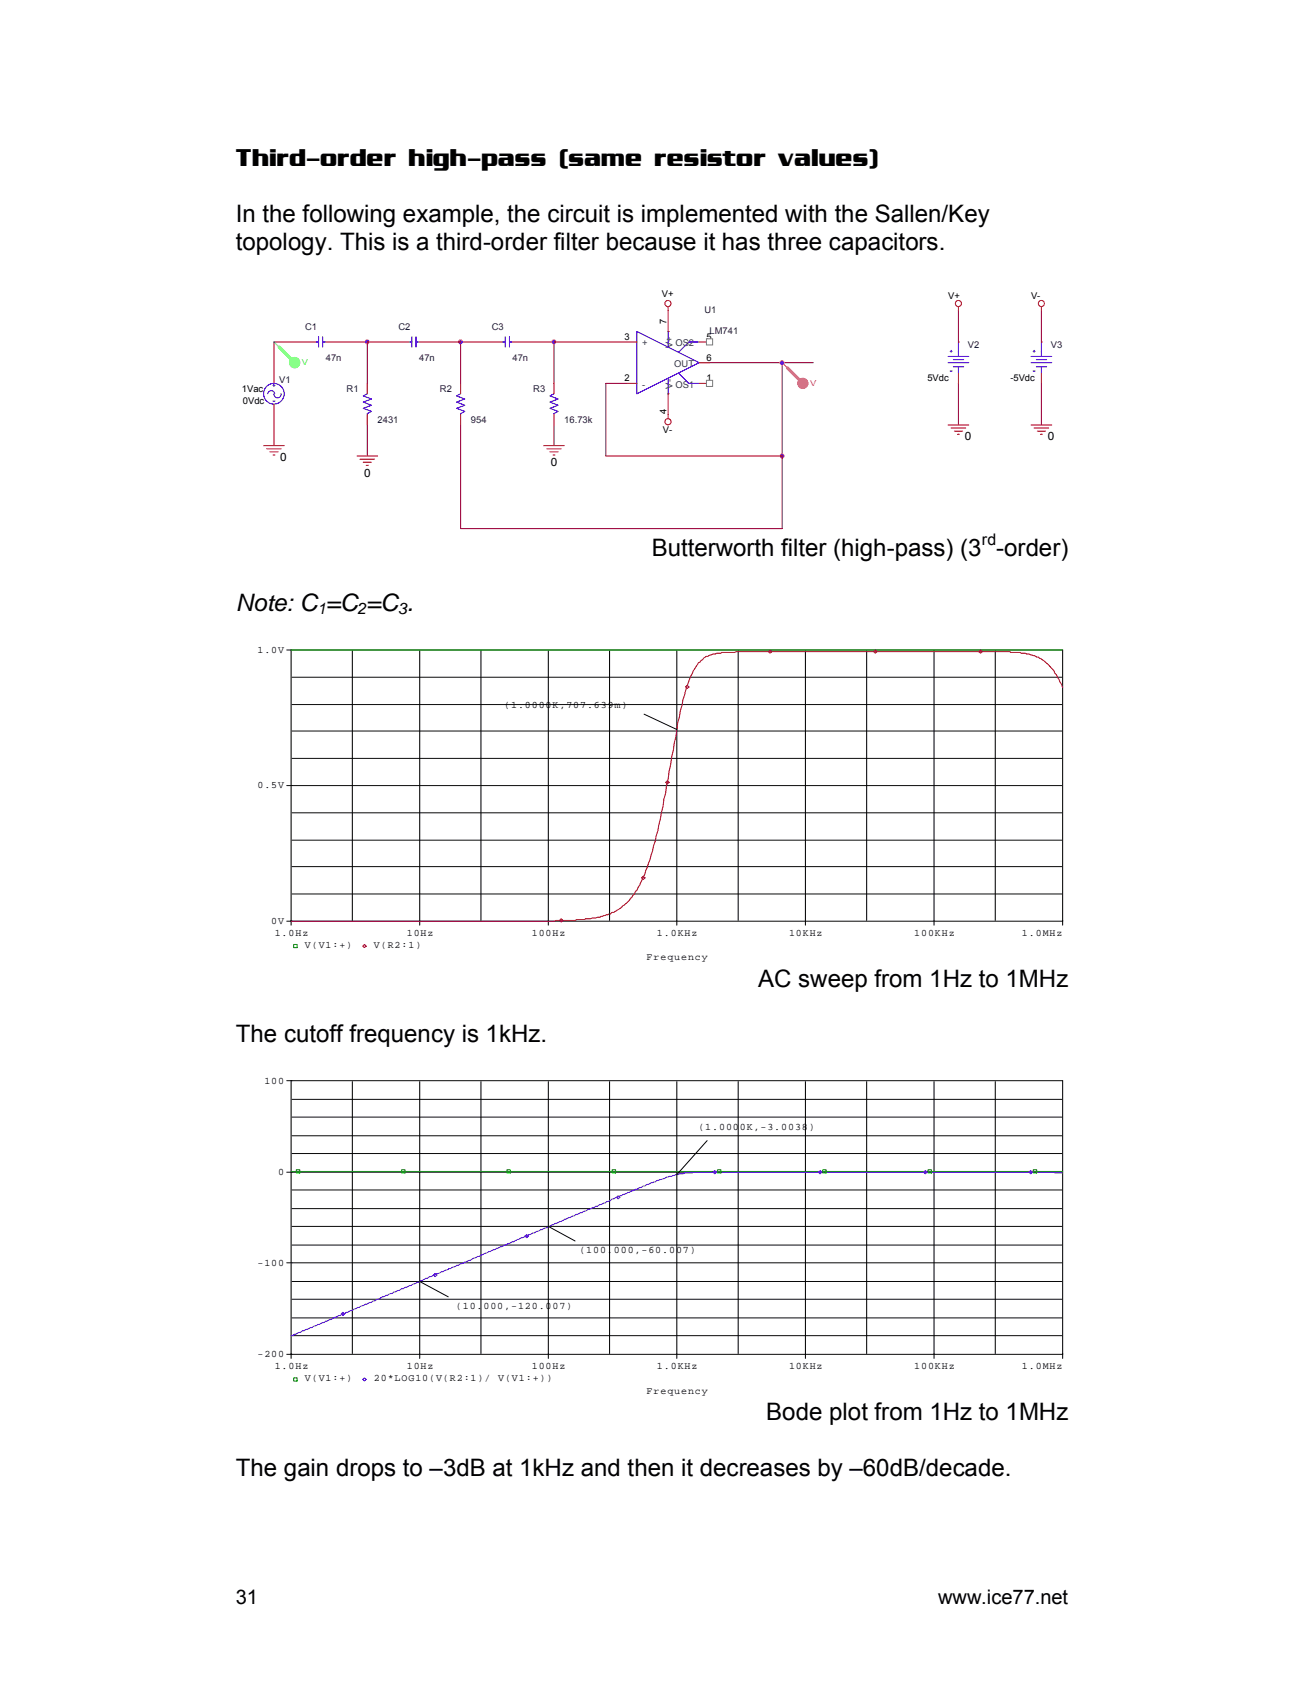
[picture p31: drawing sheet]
<svg xmlns="http://www.w3.org/2000/svg" width="216mm" height="279mm" viewBox="0 0 216 279" stroke-linecap="round" stroke-linejoin="round" font-family="sans-serif">
<defs><g id="words">
<g font-size="4">
<text x="39" y="27.5">Third-order high-pass (same resistor values)</text>
<text x="39" y="36.8">In the following example, the circuit is implemented with the Sallen/Key</text>
<text x="39" y="41.4">topology. This is a third-order filter because it has three capacitors.</text>
<text x="107.9" y="92.1">Butterworth filter (high-pass) (3 -order)</text>
<text x="39" y="101.3">Note: C =C =C .</text>
<text x="125.5" y="163.4">AC sweep from 1Hz to 1MHz</text>
<text x="39" y="172.6">The cutoff frequency is 1kHz.</text>
<text x="126.9" y="235.2">Bode plot from 1Hz to 1MHz</text>
<text x="39" y="244.4">The gain drops to –3dB at 1kHz and then it decreases by –60dB/decade.</text>
</g>
<g font-size="3.3">
<text x="39" y="265.7">31</text>
<text x="155.3" y="265.7">www.ice77.net</text>
</g>
<g font-size="2.6">
<text x="162.6" y="90.3">rd</text>
<text x="52.5" y="101.8">1</text>
<text x="59.2" y="101.8">2</text>
<text x="65.9" y="101.8">3</text>
</g>
<g font-size="1.9">
<text x="46.4" y="76.4">0</text>
<text x="91.2" y="77.2">0</text>
<text x="159.7" y="72.9">0</text>
<text x="173.5" y="72.9">0</text>
<text x="60.3" y="79">0</text>
</g>
<g font-size="1.7">
<text x="43.8" y="179.5">100</text>
<text x="115.6" y="187.2">(1.0000K,-3.0038)</text>
<text x="46.1" y="194.6">0</text>
<text x="42.6" y="209.6">-100</text>
<text x="95.9" y="207.5">(100.000,-60.007)</text>
<text x="75.5" y="216.9">(10.000,-120.007)</text>
<text x="42.6" y="224.8">-200</text>
<text x="45.5" y="226.8">1.0Hz</text>
<text x="67.4" y="226.8">10Hz</text>
<text x="88.1" y="226.8">100Hz</text>
<text x="108.8" y="226.8">1.0KHz</text>
<text x="130.6" y="226.8">10KHz</text>
<text x="151.4" y="226.8">100KHz</text>
<text x="169.2" y="226.8">1.0MHz</text>
<text x="50.5" y="228.8">V(V1:+)</text>
<text x="61.9" y="228.8">20*LOG10(V(R2:1)/</text>
<text x="82.5" y="228.8">V(V1:+))</text>
<text x="107.1" y="230.8">Frequency</text>
</g>
<g font-size="1.6">
<text x="42.6" y="108.1">1.0V</text>
<text x="83.5" y="117.3">(1.0000K,707.639m)</text>
<text x="42.6" y="130.6">0.5V</text>
<text x="44.9" y="153">0V</text>
<text x="45.5" y="155">1.0Hz</text>
<text x="67.4" y="155">10Hz</text>
<text x="88.1" y="155">100Hz</text>
<text x="108.8" y="155">1.0KHz</text>
<text x="130.6" y="155">10KHz</text>
<text x="151.4" y="155">100KHz</text>
<text x="169.2" y="155">1.0MHz</text>
<text x="50.5" y="157">V(V1:+)</text>
<text x="61.9" y="157">V(R2:1)</text>
<text x="107.1" y="159">Frequency</text>
</g>
<g font-size="1.5">
<text x="109.6" y="49.1">V+</text>
<text x="110.3" y="53.7" transform="rotate(-90 110.3 53.7)">7</text>
<text x="157" y="49.4">V+</text>
<text x="170.7" y="49.4">V-</text>
<text x="103.4" y="56.3">3</text>
<text x="117" y="59.8">6</text>
<text x="117" y="56.3">5</text>
<text x="40" y="64.9">1Vac</text>
<text x="103.4" y="63.2">2</text>
<text x="117" y="63.2">1</text>
<text x="153.5" y="63.2">5Vdc</text>
<text x="167.3" y="63.2">-5Vdc</text>
<text x="40.2" y="67">0Vdc</text>
<text x="109.7" y="71.8">V-</text>
<text x="110.3" y="68.5" transform="rotate(-90 110.3 68.5)">4</text>
</g>
<g font-size="1.5" fill="#000080">
<text x="116.6" y="51.8">U1</text>
<text x="50.5" y="54.6">C1</text>
<text x="54" y="59.8">47n</text>
<text x="66" y="54.6">C2</text>
<text x="69.4" y="59.8">47n</text>
<text x="81.4" y="54.6">C3</text>
<text x="84.9" y="59.8">47n</text>
<text x="117.5" y="55.3">LM741</text>
<text x="160.2" y="57.7">V2</text>
<text x="174" y="57.7">V3</text>
<text x="46.2" y="63.4">V1</text>
<text x="57.4" y="64.9">R1</text>
<text x="72.8" y="64.9">R2</text>
<text x="88.3" y="64.9">R3</text>
<text x="62.5" y="70.1">2431</text>
<text x="78" y="70.1">954</text>
<text x="93.4" y="70.1">16.73k</text>
</g>
<g font-size="1.5" fill="#004080">
<text x="106.3" y="57.3">+</text>
<text x="111.4" y="57.7" transform="rotate(-90 111.4 57.7)">V+</text>
<text x="111.8" y="57.3">OS2</text>
<text x="106.3" y="64.2">-</text>
<text x="111.4" y="64.4" transform="rotate(-90 111.4 64.4)">V-</text>
<text x="111.6" y="60.8">OUT</text>
<text x="111.8" y="64.2">OS1</text>
</g>
<text font-size="1.4" fill="#5f5" x="50" y="60.5">V</text>
<text font-size="1.4" fill="#f55" x="134.1" y="63.9">V</text>
</g></defs>
<path d="M55.7 56.6h5.1M81.4 56.6h-5.1v6.9M91.7 56.6v6.9M158.7 51.5v5.1M100.3 63.5v12M117.5 60.1h12M158.7 63.5v6.9" fill="none" stroke="#800040" stroke-width=".17"/>
<path d="M52.2 56.6h.5M52.7 55.8v1.7M53.4 55.8v1.7M53.4 56.6h.6M105.5 54.9l10.3 5.2-10.3 5.1zM110.6 54.9v2.6M115.8 56.6h-1.8l-1.7 1.8M76.3 65.2l-.7 .4 1.4 .5-1.4 .5 1.4 .5-1.4 .5 1.4 .5-.7 .4v.2M110.6 62.7v2.5M112.3 61.8l1.7 1.7h1.8" fill="none" stroke="#00f" stroke-width=".17"/>
<g fill="none" stroke="#f00" stroke-width=".17">
<path d="M50.5 56.6h1.7M54 56.6h1.7M103.7 56.6h1.8M110.6 54.9h.1M115.8 56.6h1.7M76.3 63.5v1.7M76.3 68.7v1.7M90 73.8h3.4M90.5 74.3h2.4M91 74.8h1.4M91.5 75.4h.4M103.7 63.5h1.8"/>
<path d="M110.6 65.2h.1M115.8 63.5h1.7M115.8 60.1h1.7M170.7 70.4h3.4M171.2 70.9h2.4M171.7 71.4h1.4M172.3 71.9h.3"/>
</g>
<g fill="#f0f" stroke="#f0f" stroke-width=".17">
<circle cx="60.8" cy="56.6" r=".34"/>
<circle cx="76.2" cy="56.6" r=".34"/>
</g>
<circle cx="132.9" cy="63.5" r=".85" fill="#f55" stroke="#f55" stroke-width=".17"/>
<path d="M129.5 60.1l3.4 3.4" fill="none" stroke="#f55" stroke-width=".17"/>
<path d="M130.4 60.9l2.5 2.6" fill="none" stroke="#f55" stroke-width=".52"/>
<g fill="#fff" stroke="#808080" stroke-width=".17">
<path d="M117 63h1v1h-1z" fill-rule="evenodd"/>
<path d="M117 56.1h1v1h-1z" fill-rule="evenodd"/>
</g>
<g fill="none" stroke="#00f" stroke-width=".17">
<path d="M67.7 56.6h.5M68.2 55.8v1.7M68.9 56.6h.5M68.9 55.8v1.7M83.1 56.6h.6M83.7 55.8v1.7M84.3 55.8v1.7M84.3 56.6h.6M157 59h3.4M157.3 58.2h.3M157.5 58v.4M157.8 59.6h1.8"/>
<path d="M158.7 56.6v2.4M170.7 59h3.4M171 58.2h.4M171.2 58v.4M171.6 59.6h1.7M172.4 56.6v2.4M45.2 66.4h.3M45.2 63.8h.3M45.4 63.7v.3M45.5 65.2a.59 .59 0 0 0-.6-.5 .59 .59 0 0 0-.6 .5M46.5 65.2a.59 .59 0 0 1-.5 .7 .59 .59 0 0 1-.6-.7M60.8 65.2l-.7 .4 1.4 .5-1.4 .5 1.4 .5-1.4 .5 1.4 .5-.7 .4v.2"/>
<path d="M91.7 65.2l-.7 .4 1.4 .5-1.4 .5 1.4 .5-1.4 .5 1.4 .5-.7 .4v.2M157 60.1h3.4M157.3 61.4h.3M157.8 60.7h1.8M158.7 60.7v1.1M170.7 60.1h3.4M171 61.4h.4M171.6 60.7h1.7M172.4 60.7v1.1"/>
<circle cx="45.3" cy="65.2" r="1.71"/>
</g>
<g fill="none" stroke="#f00" stroke-width=".17">
<path d="M66 56.6h1.7M69.4 56.6h1.7M81.4 56.6h1.7M84.9 56.6h1.7M110.6 50.8v.7M158.7 56.6h.1M158.7 50.8v.7M172.4 56.6h.1M172.4 50.8v.7M43.6 73.8h3.5M44.2 74.3h2.4M44.7 74.8h1.4"/>
<path d="M45.2 75.4h.3M45.4 61.8v1.7M45.4 67v1.7M59.1 75.5h3.4M59.6 76.1h2.4M60.1 76.6h1.4M60.6 77.1h.4M60.8 63.5v1.7M60.8 68.7v1.7M91.7 63.5v1.7M91.7 68.7v1.7M110.6 68.7v.6"/>
<path d="M157 70.4h3.4M157.5 70.9h2.4M158 71.4h1.4M158.5 71.9h.4M158.7 61.8v1.7M172.4 61.8v1.7"/>
<circle cx="110.6" cy="50.3" r=".51"/>
<circle cx="158.7" cy="50.3" r=".51"/>
<circle cx="172.4" cy="50.3" r=".51"/>
<circle cx="110.6" cy="69.8" r=".51"/>
</g>
<g fill="none" stroke="#800040" stroke-width=".17">
<path d="M50.5 56.6h-5.1v5.2M66 56.6h-5.2v6.9M71.1 56.6h5.2M86.6 56.6h17.1M110.6 51.5v3.4M172.4 51.5v5.1M45.4 68.7v5.1M60.8 70.4v5.1M91.7 70.4v3.4M100.3 63.5h3.4M100.3 75.5h29.2M110.6 65.2v3.5"/>
<path d="M134.6 60.1h-5.1v27.4h-53.2v-17.1M172.4 63.5v6.9"/>
</g>
<g fill="#f0f" stroke="#f0f" stroke-width=".17">
<circle cx="129.5" cy="75.5" r=".34"/>
<circle cx="91.7" cy="56.6" r=".34"/>
<circle cx="129.5" cy="60.1" r=".33"/>
</g>
<circle cx="48.8" cy="60.1" r=".85" fill="#5f5" stroke="#5f5" stroke-width=".17"/>
<path d="M45.4 56.6l3.4 3.5" fill="none" stroke="#5f5" stroke-width=".17"/>
<path d="M46.2 57.5l2.6 2.6" fill="none" stroke="#5f5" stroke-width=".52"/>
<g fill="none" stroke="#000" stroke-width=".17">
<path d="M47.5 107.7h128.4v45.5M48.2 107.7v45.5M48.3 116.7h127.5M48.3 112.2h127.5M58.3 107.8v44.6M69.5 107.8v45.4M79.6 107.8v44.6M90.8 107.8v45.4M100.9 107.8v44.6M106.6 118.3l5.5 2.5M112.1 107.8v45.4M122.2 107.8v44.6"/>
<path d="M133.4 107.8v45.4M143.5 107.8v44.6M154.6 107.8v45.4M164.8 107.8v44.6M48.3 139.1h127.5M48.3 134.6h127.5M48.3 125.6h127.5M48.3 121.1h127.5M175.8 130.1h-128.3M47.5 152.6h128.4M48.3 148.1h127.5M48.3 143.5h127.5"/>
<path d="M47.5 179h128.4v46M48.2 179v46M58.3 179.1v45.1M69.5 179.1v45.9M79.6 179.1v45.1M90.8 179.1v45.9M100.9 179.1v45.1M112.1 179.1v45.9M122.2 179.1v45.1M133.4 179.1v45.9M143.5 179.1v45.1M154.6 179.1v45.9"/>
<path d="M164.8 179.1v45.1M48.3 197.1h127.5M48.3 191h127.5M48.3 188.1h127.5M48.3 185h127.5M48.3 182.1h127.5M117.1 188.9l-5 5.6M175.8 194.1h-128.3M48.3 218.3h127.5M48.3 215.2h127.5M48.3 212.2h127.5M48.3 206.2h127.5"/>
<path d="M48.3 203.1h127.5M48.3 200.2h127.5M69.5 212.2l4.7 2.6M90.8 203.1l4.4 2.4M175.8 209.1h-128.3M47.5 224.3h128.4M48.3 221.2h127.5"/>
</g>
<path d="M48.2 107.7h127.7M48.6 156.4h.6v.6h-.6zM48.2 194h127.7M49.1 193.7h.5v.6h-.5zM66.5 193.7h.6v.6h-.6zM83.9 193.7h.6v.6h-.6zM101.3 193.7h.6v.6h-.6zM118.8 193.7h.6v.6h-.6zM136.2 193.7h.6v.6h-.6zM153.7 193.7h.5v.6h-.5zM171.1 193.7h.5v.6h-.5zM48.6 228.2h.6v.5h-.6z" fill="none" stroke="#0a0" stroke-width=".17"/>
<path d="M113.8 113.5l.3 .3-.3 .2-.3-.2zM127.5 107.7l.3 .2-.3 .3-.3-.3zM144.6 107.9l.3-.2 .3 .2-.3 .3zM162.3 107.7l.3 .2-.3 .3-.2-.3zM175.9 113.9l-.1-.5-.3-.4a8.5 8.5 0 0 0-3.6-4.2h-.3l-.4-.2-1.4-.4-2.4-.1-.2-.2h-45.3l-.3 .2h-2.1l-.1 .1-1.3 .1-.9 .4h-.3l-.4 .3-.1 .2a5.8 5.8 0 0 0-2.1 2.8 47.4 47.4 0 0 0-2.4 9.9l-.7 3.4-1 6-1.3 6.3-1.3 4.7-.8 2.4-.7 1.5a11.6 11.6 0 0 1-3.6 4.4l-.9 .5h-.3l-.2 .3-1.6 .4-.1 .1-1.6 .3h-.9l-.1 .1h-1.3l-.3 .1h-3.1l-.3 .2h-43.6M110.5 129.3l.3 .3-.3 .2-.3-.2zM60.1 156.7l.2-.3 .3 .3-.3 .3zM92.6 152.4l.3-.2 .3 .2-.3 .3zM106.5 145.1l.3 .3-.3 .3-.3-.3z" fill="none" stroke="#a00" stroke-width=".17"/>
<path d="M102.1 198.3l.2-.3 .3 .3-.3 .3zM118.3 193.9l.3 .2-.3 .3-.2-.3zM135.5 194.1l.3-.2 .3 .2-.3 .3zM153.2 193.9l.3 .2-.3 .3-.3-.3zM170.4 194.1l.2-.2 .3 .2-.3 .3zM175.9 194.3h-1.3l-.1-.2h-58a23.6 23.6 0 0 0-5 .6l-1.2 .2-.4 .3-1 .3-.4 .2-.7 .2-1 .5h-.3l-1 .6h-.3l-3.6 1.6h-.3l-.2 .2-.9 .4h-.3l-2.3 1.1h-.3l-.9 .6h-.3l-1 .5h-.3l-1 .5h-.3l-.6 .4h-.3l-2.8 1.4h-.3l-1 .5h-.3l-1 .5h-.3l-1 .6h-.3l-.5 .4h-.3l-1 .5h-.3l-1 .5h-.3l-5 2.3h-.3l-1 .6h-.3l-1 .5h-.3l-2.2 1.1h-.3l-1 .5h-.3l-.6 .4h-.3l-.3 .3h-.2l-1 .5h-.3l-1 .5h-.3l-1 .6h-.3l-3.1 1.5h-.3l-2.3 1-.9 .3-1 .5h-.3l-1 .6h-.2l-1.9 .9h-.3l-1 .6h-.3l-1 .5h-.2l-1.1 .5h-.2l-1 .6h-.3l-.6 .2M56.5 217.6l.3-.3 .3 .3-.3 .3zM71.8 211.2l.3-.3 .2 .3-.2 .2zM86.9 204.7l.3-.2 .3 .2-.3 .3zM60.1 228.5l.2-.3 .3 .3-.3 .2z" fill="none" stroke="#5400ff" stroke-width=".17"/>
<use href="#words"/>
</svg>
